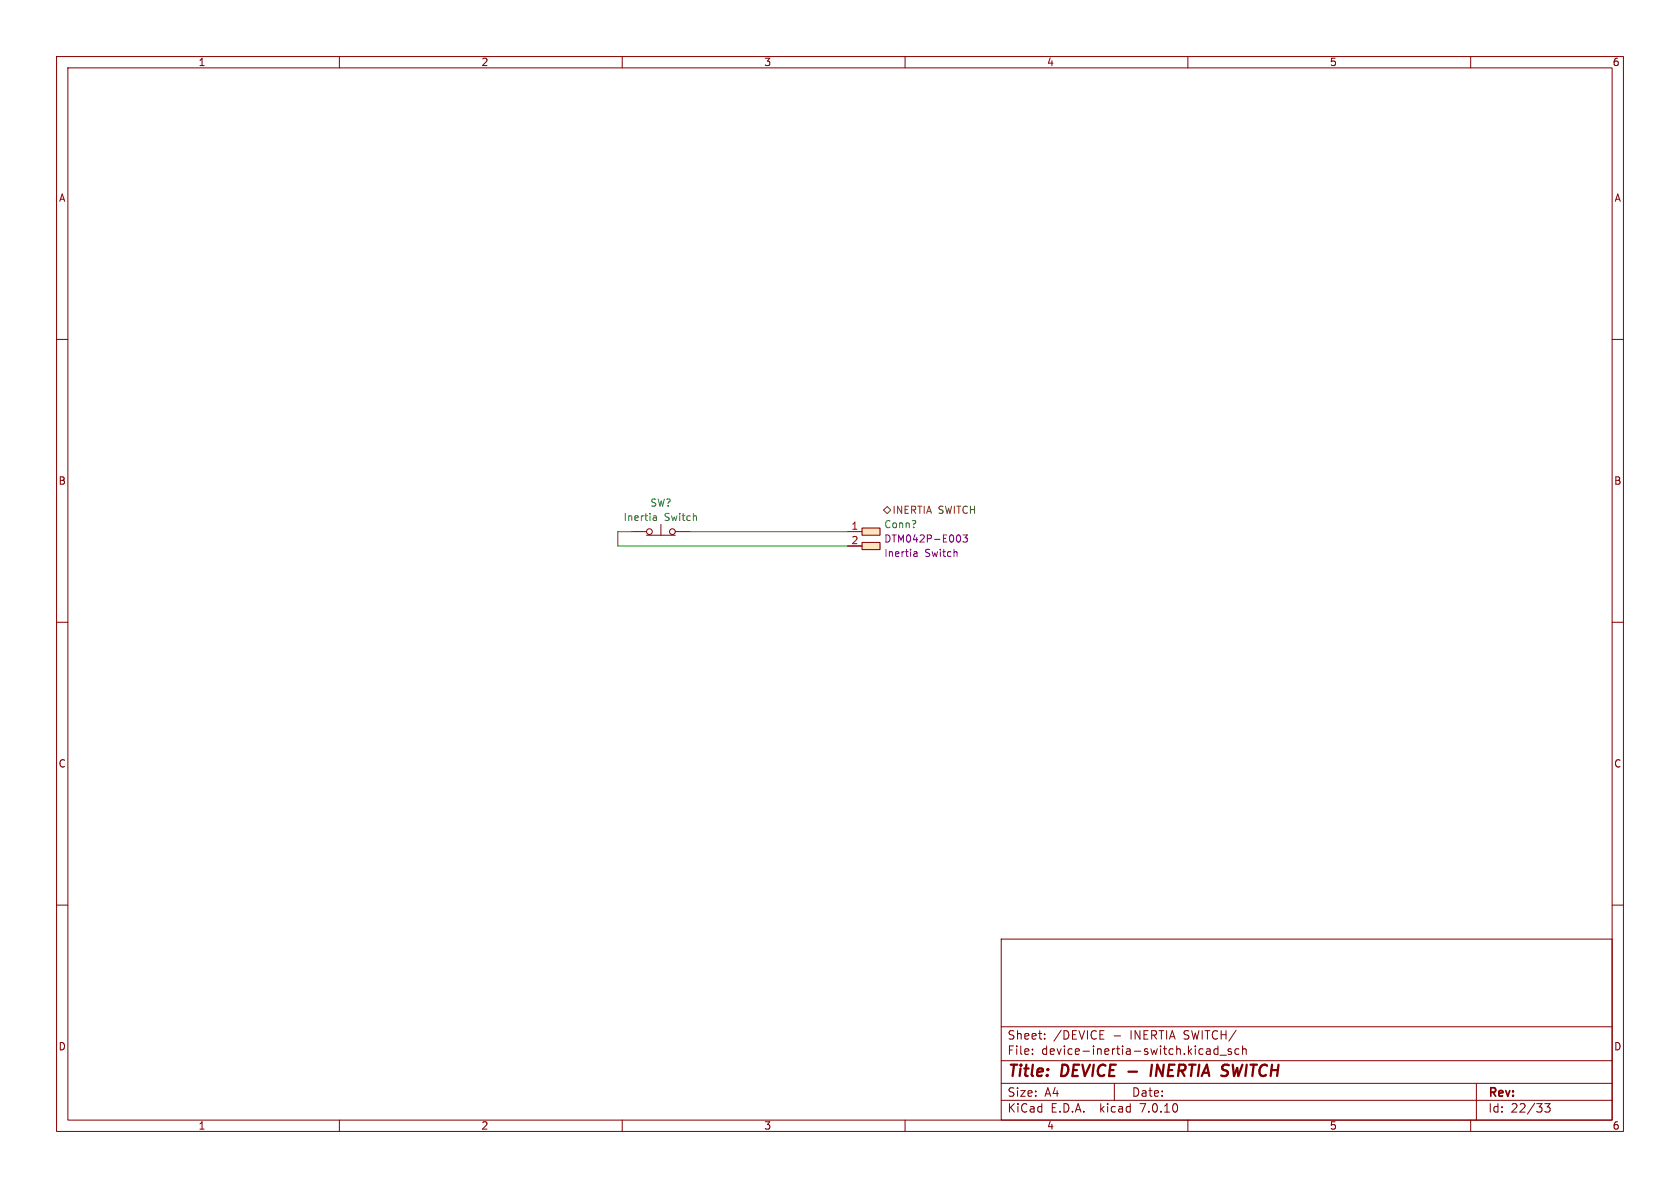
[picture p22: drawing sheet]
<svg xmlns="http://www.w3.org/2000/svg" width="297mm" height="210mm" viewBox="0 0 297 210" stroke-linecap="round" stroke-linejoin="round" font-family="sans-serif">
<defs><g id="words">
<g font-size="2.8" fill="#840000">
<text x="178" y="190.9">Title:</text>
<text x="187.7" y="190.9">DEVICE</text>
<text x="205.1" y="190.9">INERTIA</text>
<text x="218.4" y="190.9">SWITCH</text>
</g>
<g font-size="2.1" fill="#840000">
<text x="178" y="184">Sheet:</text>
<text x="186.2" y="184">/DEVICE</text>
<text x="196.8" y="184">-</text>
<text x="200" y="184">INERTIA SWITCH/</text>
<text x="178" y="186.7">File:</text>
<text x="184.1" y="186.7">device-inertia-switch.kicad_sch</text>
<text x="178" y="196.9">KiCad</text>
<text x="178" y="194.1">Size:</text>
<text x="184.7" y="194.1">A4</text>
<text x="185.7" y="196.9">E.D.A.</text>
<text x="194.6" y="196.9">kicad</text>
<text x="200" y="194.1">Date:</text>
<text x="201.8" y="196.9">7.0.10</text>
<text x="263" y="194.3">Rev:</text>
<text x="263" y="196.9">Id:</text>
<text x="267.1" y="196.9">22/33</text>
</g>
<g font-size="1.8" fill="#840000">
<text x="35" y="11.9">1</text>
<text x="85" y="11.9">2</text>
<text x="135" y="11.9">3</text>
<text x="185" y="11.9">4</text>
<text x="235" y="11.9">5</text>
<text x="285" y="11.9">6</text>
<text x="10.3" y="35.9">A</text>
<text x="285.3" y="35.9">A</text>
<text x="10.3" y="85.9">B</text>
<text x="285.3" y="85.9">B</text>
<text x="10.3" y="135.9">C</text>
<text x="285.3" y="135.9">C</text>
<text x="10.3" y="185.9">D</text>
<text x="285.3" y="185.9">D</text>
<text x="35" y="199.9">1</text>
<text x="85" y="199.9">2</text>
<text x="135" y="199.9">3</text>
<text x="185" y="199.9">4</text>
<text x="235" y="199.9">5</text>
<text x="285" y="199.9">6</text>
</g>
<g font-size="1.8" fill="#006464">
<text x="114.9" y="89.8">SW?</text>
<text x="110.1" y="92.3">Inertia</text>
<text x="117.4" y="92.3">Switch</text>
<text x="156.2" y="93.6">Conn?</text>
</g>
<g font-size="1.8" fill="#a90000">
<text x="150.4" y="93.7">1</text>
<text x="150.4" y="96.3">2</text>
</g>
<text font-size="1.8" fill="#725600" x="157.7" y="91">INERTIA SWITCH</text>
<g font-size="1.8" fill="#840084">
<text x="156.2" y="96.1">DTM042P-E003</text>
<text x="156.2" y="98.7">Inertia</text>
<text x="163.5" y="98.7">Switch</text>
</g>
</g></defs>
<g fill="none" stroke="#840000" stroke-width=".18">
<path d="M10 10h277v190h-277zM12 12h273v186h-273zM60 10v2M110 10v2M160 10v2M210 10v2M260 10v2M10 60h2M285 60h2M111.8 94h2.5M114.3 94.6h5.1M116.8 92.7v1.9"/>
<path d="M119.4 94h2.5M149.9 94h2.5M149.9 96.5h2.5M152.4 93.3h3.2v1.3h-3.2zM152.4 95.9h3.2v1.3h-3.2zM10 110h2M285 110h2M10 160h2M285 160h2M177 166h108v32h-108zM60 198v2M110 198v2"/>
<path d="M160 198v2M177 194.5h108M177 191.5h108M177 187.5h108M177 181.5h108M182.5 186.3v.1M182.5 185.5v.1M184.7 183.6v.1M184.7 182.8v.1M194.5 183.7h.7M194.5 182.2h.7M197 191.5v3"/>
<path d="M210 198v2M213.5 185.4l.4 .1 .1 .9M214 186.3l-.5 .1M214 185.8h-.5M215.3 185.5l-.4-.1-.3 .3v.4l.1 .2h.6M215.3 184.9v1.5M215.7 186.5h1.1M217.7 185.5l-.4-.1-.2 .2 .1 .2 .5 .2v.3h-.6M219 185.5l-.4-.1-.3 .3v.4l.2 .2h.5M219.7 185.5l.2-.1 .3 .1 .1 .9M219.7 184.9v1.5M260 198v2"/>
<path d="M261 191.5v6.5M273.1 195.1h.9l-.5 .6 .5 .1v.7l-.3 .1h-.4l-.2-.1"/>
<circle cx="114.8" cy="94" r=".51"/>
<circle cx="118.9" cy="94" r=".51"/>
</g>
<path d="M199.5 189.4h1.5M203.6 188.2l-.2 2M217 188.2l.3 .1" fill="none" stroke="#840000" stroke-width=".4"/>
<path d="M115.6 91.2h.4l.1 .8M116.1 92h-.5M116.1 91.5h-.5" fill="none" stroke="#006464" stroke-width=".18"/>
<g fill="#ffe5bf" stroke="#ffe5bf" stroke-width=".18">
<path d="M152.4 93.3h3.2v1.3h-3.2z"/>
<path d="M152.4 95.9h3.2v1.3h-3.2z"/>
</g>
<path d="M161.7 97.5l.4 .1v.8M162.1 98.3l-.4 .1M162.1 97.8l-.4 .1M169.4 94.6a.68 .68 0 0 1 .4 .6 .68 .68 0 0 1-.4 .6M170.2 94.6h.8l-.4 .4 .4 .2v.5l-.2 .1-.6-.1" fill="none" stroke="#840084" stroke-width=".18"/>
<path d="M156.8 89.5l.7 .7-.7 .6-.6-.6z" fill="none" stroke="#725600" stroke-width=".18"/>
<path d="M111.8 94h-2.6v2.5h40.7M121.9 94h28" fill="none" stroke="#009600" stroke-width=".18"/>
<use href="#words"/>
</svg>
